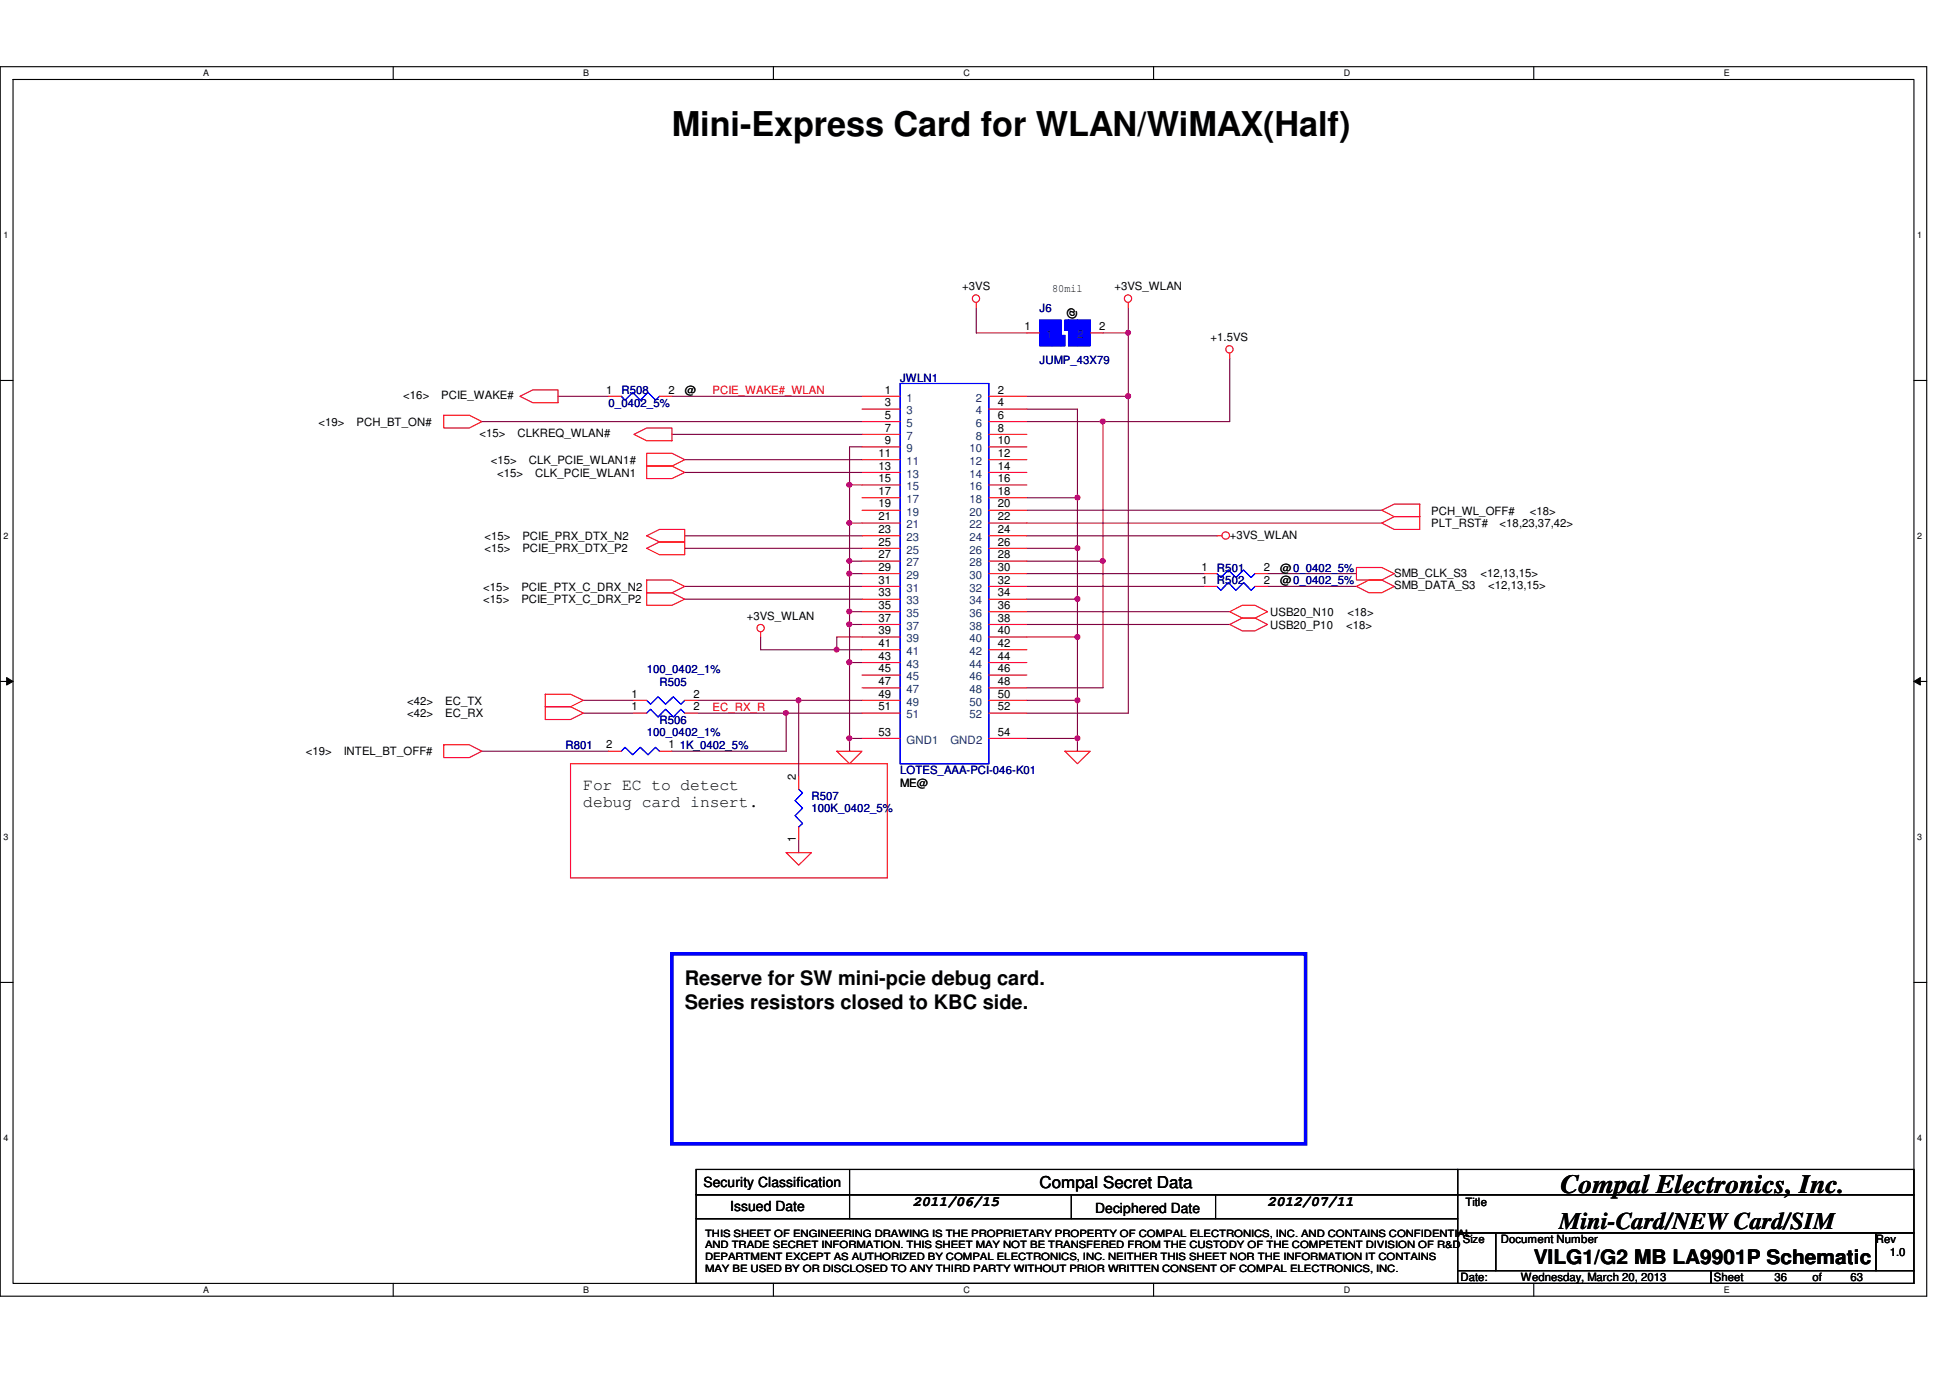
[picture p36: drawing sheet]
<svg xmlns="http://www.w3.org/2000/svg" width="297mm" height="210mm" viewBox="0 0 297 210" stroke-linecap="round" stroke-linejoin="round" font-family="sans-serif">
<defs><g id="words">
<text font-size="5.2" x="102.4" y="20.8">Mini-Express Card for WLAN/WiMAX(Half)</text>
<text font-size="4" x="237.7" y="181.7">Compal Electronics, Inc.</text>
<text font-size="3.6" x="237.5" y="187.2">Mini-Card/NEW Card/SIM</text>
<g font-size="3">
<text x="104.3" y="150.1">Reserve for SW mini-pcie debug card.</text>
<text x="104.3" y="153.7">Series resistors closed to KBC side.</text>
<text x="233.6" y="192.5">VILG1/G2 MB LA9901P Schematic</text>
</g>
<g font-size="2.5">
<text x="88.9" y="120.3">For EC to detect</text>
<text x="88.9" y="122.9">debug card insert.</text>
<text x="158.4" y="180.9">Compal Secret Data</text>
</g>
<g font-size="2.1">
<text x="107.2" y="180.8">Security Classification</text>
<text x="111.2" y="184.5">Issued Date</text>
<text x="139.1" y="183.8">2011/06/15</text>
<text x="166.8" y="184.7">Deciphered Date</text>
<text x="193.1" y="183.8">2012/07/11</text>
</g>
<g font-size="1.7">
<text x="146.6" y="44.2">+3VS</text>
<text x="160.3" y="44.4">80mil</text>
<text x="169.8" y="44.2">+3VS_WLAN</text>
<text x="156" y="50.3">1</text>
<text x="163.8" y="48.6" transform="rotate(-90 163.8 48.6)">@</text>
<text x="167.4" y="50.3">2</text>
<text x="184.4" y="51.9">+1.5VS</text>
<text x="92.3" y="59.9">1</text>
<text x="101.8" y="59.9">2</text>
<text x="134.8" y="59.9">1</text>
<text x="152" y="59.9">2</text>
<text x="48.5" y="64.9">&lt;19&gt;</text>
<text x="54.3" y="64.9">PCH_BT_ON#</text>
<text x="61.4" y="60.8">&lt;16&gt;</text>
<text x="67.2" y="60.8">PCIE_WAKE#</text>
<text x="104.3" y="60">@</text>
<text x="134.8" y="61.9">3</text>
<text x="134.8" y="63.8">5</text>
<text x="134.8" y="65.7">7</text>
<text x="152" y="61.9">4</text>
<text x="152" y="63.8">6</text>
<text x="152" y="65.7">8</text>
<text x="73" y="66.6">&lt;15&gt;</text>
<text x="74.8" y="70.7">&lt;15&gt;</text>
<text x="78.8" y="66.6">CLKREQ_WLAN#</text>
<text x="80.6" y="70.7">CLK_PCIE_WLAN1#</text>
<text x="133.8" y="69.6">11</text>
<text x="133.8" y="71.5">13</text>
<text x="134.8" y="67.6">9</text>
<text x="152" y="67.6">10</text>
<text x="152" y="69.6">12</text>
<text x="152" y="71.5">14</text>
<text x="75.7" y="72.6">&lt;15&gt;</text>
<text x="81.5" y="72.6">CLK_PCIE_WLAN1</text>
<text x="133.8" y="73.4">15</text>
<text x="133.8" y="75.4">17</text>
<text x="133.8" y="77.3">19</text>
<text x="152" y="73.4">16</text>
<text x="152" y="75.4">18</text>
<text x="152" y="77.3">20</text>
<text x="73.8" y="82.3">&lt;15&gt;</text>
<text x="79.6" y="82.3">PCIE_PRX_DTX_N2</text>
<text x="133.8" y="79.2">21</text>
<text x="133.8" y="81.2">23</text>
<text x="133.8" y="83.1">25</text>
<text x="152" y="79.2">22</text>
<text x="152" y="81.2">24</text>
<text x="152" y="83.1">26</text>
<text x="187.3" y="82">+3VS_WLAN</text>
<text x="218" y="80.3">PLT_RST#</text>
<text x="218" y="78.4">PCH_WL_OFF#</text>
<text x="228.4" y="80.3">&lt;18,23,37,42&gt;</text>
<text x="233" y="78.4">&lt;18&gt;</text>
<text x="73.6" y="90">&lt;15&gt;</text>
<text x="73.8" y="84.2">&lt;15&gt;</text>
<text x="79.4" y="90">PCIE_PTX_C_DRX_N2</text>
<text x="79.6" y="84.2">PCIE_PRX_DTX_P2</text>
<text x="133.8" y="85">27</text>
<text x="133.8" y="87">29</text>
<text x="133.8" y="88.9">31</text>
<text x="152" y="85">28</text>
<text x="152" y="87">30</text>
<text x="152" y="88.9">32</text>
<text x="183" y="87">1</text>
<text x="183" y="88.9">1</text>
<text x="192.5" y="87">2</text>
<text x="192.5" y="88.9">2</text>
<text x="195" y="87.1">@0_0402_5%</text>
<text x="195" y="89">@0_0402_5%</text>
<text x="212.4" y="87.8">SMB_CLK_S3</text>
<text x="212.4" y="89.8">SMB_DATA_S3</text>
<text x="225.5" y="87.8">&lt;12,13,15&gt;</text>
<text x="226.7" y="89.8">&lt;12,13,15&gt;</text>
<text x="73.6" y="91.9">&lt;15&gt;</text>
<text x="79.4" y="91.9">PCIE_PTX_C_DRX_P2</text>
<text x="113.7" y="94.4">+3VS_WLAN</text>
<text x="133.8" y="90.8">33</text>
<text x="133.8" y="92.8">35</text>
<text x="133.8" y="94.7">37</text>
<text x="152" y="90.8">34</text>
<text x="152" y="92.8">36</text>
<text x="152" y="94.7">38</text>
<text x="193.5" y="93.8">USB20_N10</text>
<text x="193.5" y="95.8">USB20_P10</text>
<text x="205.1" y="95.8">&lt;18&gt;</text>
<text x="205.3" y="93.8">&lt;18&gt;</text>
<text x="133.8" y="96.6">39</text>
<text x="133.8" y="98.6">41</text>
<text x="133.8" y="100.5">43</text>
<text x="152" y="96.6">40</text>
<text x="152" y="98.6">42</text>
<text x="152" y="100.5">44</text>
<text x="62" y="107.4">&lt;42&gt;</text>
<text x="67.8" y="107.4">EC_TX</text>
<text x="96.2" y="106.3">1</text>
<text x="105.7" y="106.3">2</text>
<text x="133.8" y="102.4">45</text>
<text x="133.8" y="104.4">47</text>
<text x="133.8" y="106.3">49</text>
<text x="152" y="102.4">46</text>
<text x="152" y="104.4">48</text>
<text x="152" y="106.3">50</text>
<text x="62" y="109.3">&lt;42&gt;</text>
<text x="67.8" y="109.3">EC_RX</text>
<text x="96.2" y="108.2">1</text>
<text x="105.7" y="108.2">2</text>
<text x="133.8" y="108.2">51</text>
<text x="133.8" y="112.1">53</text>
<text x="152" y="108.2">52</text>
<text x="152" y="112.1">54</text>
<text x="46.6" y="115.1">&lt;19&gt;</text>
<text x="52.4" y="115.1">INTEL_BT_OFF#</text>
<text x="92.3" y="114">2</text>
<text x="101.8" y="114">1</text>
<text x="121.2" y="118.9" transform="rotate(-90 121.2 118.9)">2</text>
<text x="137.1" y="119.9">ME@</text>
<text x="121.2" y="128.3" transform="rotate(-90 121.2 128.3)">1</text>
<text x="223.2" y="183.8">Title</text>
<text x="222.8" y="189.4">Size</text>
<text x="228.6" y="189.4">Document Number</text>
<text x="285.7" y="189.4">Rev</text>
<text x="287.9" y="191.3">1.0</text>
<text x="222.5" y="195.2">Date:</text>
<text x="231.7" y="195.2">Wednesday, March 20, 2013</text>
<text x="261.1" y="195.2">Sheet</text>
<text x="270.3" y="195.2">36</text>
<text x="276.1" y="195.2">of</text>
<text x="281.9" y="195.2">63</text>
</g>
<g font-size="1.7" fill="#000080">
<text x="158.4" y="47.5">J6</text>
<text x="137.1" y="58.1">JWLN1</text>
<text x="158.4" y="55.4">JUMP_43X79</text>
<text x="92.7" y="62">0_0402_5%</text>
<text x="94.7" y="60">R508</text>
<text x="185.4" y="87.1">R501</text>
<text x="185.4" y="89">R502</text>
<text x="98.5" y="102.5">100_0402_1%</text>
<text x="100.5" y="104.4">R505</text>
<text x="98.5" y="112.2">100_0402_1%</text>
<text x="100.5" y="110.2">R506</text>
<text x="86.1" y="114.1">R801</text>
<text x="103.5" y="114.1">1K_0402_5%</text>
<text x="137.1" y="117.9">LOTES_AAA-PCI-046-K01</text>
<text x="123.6" y="121.8">R507</text>
<text x="123.6" y="123.7">100K_0402_5%</text>
</g>
<g font-size="1.7" fill="#004080">
<text x="159.3" y="51.5">1</text>
<text x="164.1" y="51.5">2</text>
<text x="138.1" y="61.2">1</text>
<text x="138.1" y="63.1">3</text>
<text x="138.1" y="65">5</text>
<text x="148.7" y="61.2">2</text>
<text x="148.7" y="63.1">4</text>
<text x="148.7" y="65">6</text>
<text x="138.1" y="67">7</text>
<text x="138.1" y="68.9">9</text>
<text x="138.1" y="70.8">11</text>
<text x="147.7" y="68.9">10</text>
<text x="147.7" y="70.8">12</text>
<text x="148.7" y="67">8</text>
<text x="138.1" y="72.8">13</text>
<text x="138.1" y="74.7">15</text>
<text x="138.1" y="76.6">17</text>
<text x="147.7" y="72.8">14</text>
<text x="147.7" y="74.7">16</text>
<text x="147.7" y="76.6">18</text>
<text x="138.1" y="78.5">19</text>
<text x="138.1" y="80.5">21</text>
<text x="138.1" y="82.4">23</text>
<text x="147.7" y="78.5">20</text>
<text x="147.7" y="80.5">22</text>
<text x="147.7" y="82.4">24</text>
<text x="138.1" y="84.3">25</text>
<text x="138.1" y="86.3">27</text>
<text x="138.1" y="88.2">29</text>
<text x="147.7" y="84.3">26</text>
<text x="147.7" y="86.3">28</text>
<text x="147.7" y="88.2">30</text>
<text x="138.1" y="90.1">31</text>
<text x="138.1" y="92.1">33</text>
<text x="138.1" y="94">35</text>
<text x="138.1" y="95.9">37</text>
<text x="147.7" y="90.1">32</text>
<text x="147.7" y="92.1">34</text>
<text x="147.7" y="94">36</text>
<text x="147.7" y="95.9">38</text>
<text x="138.1" y="97.8">39</text>
<text x="138.1" y="99.8">41</text>
<text x="138.1" y="101.7">43</text>
<text x="147.7" y="97.8">40</text>
<text x="147.7" y="99.8">42</text>
<text x="147.7" y="101.7">44</text>
<text x="138.1" y="103.6">45</text>
<text x="138.1" y="105.6">47</text>
<text x="138.1" y="107.5">49</text>
<text x="147.7" y="103.6">46</text>
<text x="147.7" y="105.6">48</text>
<text x="147.7" y="107.5">50</text>
<text x="138.1" y="109.4">51</text>
<text x="138.1" y="113.3">GND1</text>
<text x="144.8" y="113.3">GND2</text>
<text x="147.7" y="109.4">52</text>
</g>
<g font-size="1.7" fill="#f00">
<text x="108.5" y="60">PCIE_WAKE#_WLAN</text>
<text x="108.5" y="108.2">EC_RX_R</text>
</g>
<g font-size="1.5">
<text x="107.4" y="188.4">THIS SHEET OF ENGINEERING DRAWING IS THE PROPRIETARY PROPERTY OF COMPAL ELECTRONICS, INC. AND CONTAINS CONFIDENTIAL</text>
<text x="107.4" y="190.2">AND TRADE SECRET INFORMATION. THIS SHEET MAY NOT BE TRANSFERED FROM THE CUSTODY OF THE COMPETENT DIVISION OF R&amp;D</text>
<text x="107.4" y="191.9">DEPARTMENT EXCEPT AS AUTHORIZED BY COMPAL ELECTRONICS, INC. NEITHER THIS SHEET NOR THE INFORMATION IT CONTAINS</text>
<text x="107.4" y="193.7">MAY BE USED BY OR DISCLOSED TO ANY THIRD PARTY WITHOUT PRIOR WRITTEN CONSENT OF COMPAL ELECTRONICS, INC.</text>
</g>
<g font-size="1.4">
<text x="30.9" y="11.6">A</text>
<text x="88.9" y="11.6">B</text>
<text x="146.8" y="11.6">C</text>
<text x="204.7" y="11.6">D</text>
<text x="262.6" y="11.6">E</text>
<text x=".5" y="36.2">1</text>
<text x="292.1" y="36.2">1</text>
<text x=".5" y="82.1">2</text>
<text x="292.1" y="82.1">2</text>
<text x=".5" y="127.9">3</text>
<text x="292.1" y="127.9">3</text>
<text x=".5" y="173.8">4</text>
<text x="292.1" y="173.8">4</text>
<text x="30.9" y="196.9">A</text>
<text x="88.9" y="196.9">B</text>
<text x="146.8" y="196.9">C</text>
<text x="204.7" y="196.9">D</text>
<text x="262.6" y="196.9">E</text>
</g>
</g></defs>
<path d="M0 10.2h293.5v187.2h-293.5zM2 12.1h289.5v183.4h-289.5z" fill="none" stroke="#000" stroke-width=".17"/>
<g fill="#fff">
<path d="M30.9 10.4h.9v1.5h-.9z"/>
<path d="M30.9 195.7h.9v1.5h-.9z"/>
</g>
<path d="M59.9 10.2v1.9M59.9 195.5v1.9" fill="none" stroke="#000" stroke-width=".17"/>
<g fill="#fff">
<path d="M88.9 10.4h.8v1.5h-.8z"/>
<path d="M88.9 195.7h.8v1.5h-.8z"/>
</g>
<path d="M117.8 10.2v1.9M117.8 195.5v1.9" fill="none" stroke="#000" stroke-width=".17"/>
<g fill="#fff">
<path d="M146.8 10.4h.9v1.5h-.9z"/>
<path d="M146.8 195.7h.9v1.5h-.9z"/>
</g>
<path d="M175.7 10.2v1.9M175.7 195.5v1.9" fill="none" stroke="#000" stroke-width=".17"/>
<g fill="#fff">
<path d="M204.7 10.4h1v1.5h-1z"/>
<path d="M204.7 195.7h1v1.5h-1z"/>
</g>
<path d="M233.6 10.2v1.9M233.6 195.5v1.9" fill="none" stroke="#000" stroke-width=".17"/>
<g fill="#fff">
<path d="M262.6 10.4h.9v1.5h-.9z"/>
<path d="M262.6 195.7h.9v1.5h-.9z"/>
<path d="M.5 35h.8v1.5h-.8z"/>
<path d="M292.1 35h.7v1.5h-.7z"/>
<path d="M.5 80.9h.8v1.5h-.8z"/>
<path d="M292.1 80.9h.7v1.5h-.7z"/>
</g>
<path d="M0 58h2M291.5 58h2" fill="none" stroke="#000" stroke-width=".17"/>
<g fill="#fff">
<path d="M.5 126.7h.8v1.5h-.8z"/>
<path d="M292.1 126.7h.7v1.5h-.7z"/>
</g>
<path d="M0 103.8h2M291.5 103.8h2" fill="none" stroke="#000" stroke-width=".17"/>
<path d="M1 103.2l1 .6-1 .6zM291.5 103.8l1-.6v1.2z" fill="#000"/>
<path d="M1 103.2l1 .6-1 .6zM291.5 103.8l1-.6v1.2z" fill="none" stroke="#000" stroke-width=".15"/>
<g fill="#fff">
<path d="M.5 172.6h.8v1.5h-.8z"/>
<path d="M292.1 172.6h.7v1.5h-.7z"/>
</g>
<path d="M0 149.6h2M291.5 149.6h2" fill="none" stroke="#000" stroke-width=".17"/>
<path d="M102.4 145.3h96.5v28.9h-96.5z" fill="none" stroke="#00f" stroke-width=".55"/>
<path d="M86.9 116.3h48.3v17.4h-48.3z" fill="none" stroke="#f00" stroke-width=".17"/>
<path d="M171.9 46.9v3.8M104.3 81.6h27M104.3 83.5h27M121.7 106.7h9.6" fill="none" stroke="#800040" stroke-width=".17"/>
<circle cx="121.6" cy="106.7" r=".38" fill="#f0f"/>
<circle cx="121.6" cy="106.7" r=".38" fill="none" stroke="#f0f" stroke-width=".17"/>
<path d="M88.9 106.7h7.7M119.8 108.6h11.5" fill="none" stroke="#800040" stroke-width=".17"/>
<circle cx="119.7" cy="108.6" r=".37" fill="#f0f"/>
<circle cx="119.7" cy="108.6" r=".37" fill="none" stroke="#f0f" stroke-width=".17"/>
<path d="M129.4 95.1v5.8h1.9" fill="none" stroke="#800040" stroke-width=".17"/>
<circle cx="129.4" cy="95.1" r=".37" fill="#f0f"/>
<circle cx="129.4" cy="95.1" r=".37" fill="none" stroke="#f0f" stroke-width=".17"/>
<path d="M102.4 66.2h28.9M104.3 72h27M104.3 70h27M129.4 112.5v1.9" fill="none" stroke="#800040" stroke-width=".17"/>
<circle cx="129.4" cy="112.5" r=".37" fill="#f0f"/>
<circle cx="129.4" cy="112.5" r=".37" fill="none" stroke="#f0f" stroke-width=".17"/>
<path d="M129.4 73.9v5.8M131.3 68.1h-1.9v5.8h1.9" fill="none" stroke="#800040" stroke-width=".17"/>
<circle cx="129.4" cy="73.8" r=".37" fill="#f0f"/>
<circle cx="129.4" cy="73.8" r=".37" fill="none" stroke="#f0f" stroke-width=".17"/>
<path d="M129.4 79.7h1.9M129.4 100.9v11.6" fill="none" stroke="#800040" stroke-width=".17"/>
<circle cx="129.4" cy="100.9" r=".38" fill="#f0f"/>
<circle cx="129.4" cy="100.9" r=".38" fill="none" stroke="#f0f" stroke-width=".17"/>
<path d="M129.4 87.4v5.8" fill="none" stroke="#800040" stroke-width=".17"/>
<circle cx="129.4" cy="93.1" r=".37" fill="#f0f"/>
<circle cx="129.4" cy="93.1" r=".37" fill="none" stroke="#f0f" stroke-width=".17"/>
<circle cx="129.4" cy="87.4" r=".38" fill="#f0f"/>
<circle cx="129.4" cy="87.4" r=".38" fill="none" stroke="#f0f" stroke-width=".17"/>
<path d="M129.4 79.7v5.8" fill="none" stroke="#800040" stroke-width=".17"/>
<circle cx="129.4" cy="79.6" r=".37" fill="#f0f"/>
<circle cx="129.4" cy="79.6" r=".37" fill="none" stroke="#f0f" stroke-width=".17"/>
<path d="M129.4 85.5v1.9" fill="none" stroke="#800040" stroke-width=".17"/>
<circle cx="129.4" cy="85.4" r=".37" fill="#f0f"/>
<circle cx="129.4" cy="85.4" r=".37" fill="none" stroke="#f0f" stroke-width=".17"/>
<path d="M171.9 50.7v9.7h-15.5M168 64.2h19.3M127.5 97v2h3.8M129.4 85.5h1.9M129.4 87.4h1.9M129.4 112.5h1.9" fill="none" stroke="#800040" stroke-width=".17"/>
<circle cx="171.8" cy="60.3" r=".37" fill="#f0f"/>
<circle cx="171.8" cy="60.3" r=".37" fill="none" stroke="#f0f" stroke-width=".17"/>
<circle cx="171.8" cy="50.7" r=".37" fill="#f0f"/>
<circle cx="171.8" cy="50.7" r=".37" fill="none" stroke="#f0f" stroke-width=".17"/>
<path d="M187.3 54.6v9.6M171.9 60.4v48.2" fill="none" stroke="#800040" stroke-width=".17"/>
<circle cx="171.8" cy="60.3" r=".37" fill="#f0f"/>
<circle cx="171.8" cy="60.3" r=".37" fill="none" stroke="#f0f" stroke-width=".17"/>
<path d="M156.4 77.7h54.1M156.4 79.7h54.1M164.1 62.3v13.5M156.4 83.5h7.7M156.4 93.2h30.9M156.4 95.1h30.9M156.4 87.4h27M164.1 112.5v1.9" fill="none" stroke="#800040" stroke-width=".17"/>
<circle cx="164.1" cy="83.5" r=".37" fill="#f0f"/>
<circle cx="164.1" cy="83.5" r=".37" fill="none" stroke="#f0f" stroke-width=".17"/>
<path d="M156.4 75.8h7.7M168 64.2v21.3h-11.6" fill="none" stroke="#800040" stroke-width=".17"/>
<circle cx="168" cy="85.4" r=".37" fill="#f0f"/>
<circle cx="168" cy="85.4" r=".37" fill="none" stroke="#f0f" stroke-width=".17"/>
<path d="M156.4 64.2h11.6" fill="none" stroke="#800040" stroke-width=".17"/>
<circle cx="168" cy="64.2" r=".37" fill="#f0f"/>
<circle cx="168" cy="64.2" r=".37" fill="none" stroke="#f0f" stroke-width=".17"/>
<path d="M156.4 91.3h7.7M168 85.5v19.3h-11.6M156.4 106.7h7.7" fill="none" stroke="#800040" stroke-width=".17"/>
<circle cx="164.1" cy="106.7" r=".38" fill="#f0f"/>
<circle cx="164.1" cy="106.7" r=".38" fill="none" stroke="#f0f" stroke-width=".17"/>
<path d="M156.4 62.3h7.7M115.9 99h11.6M156.4 97h7.7M164.1 83.5v7.8M156.4 108.6h15.5" fill="none" stroke="#800040" stroke-width=".17"/>
<circle cx="127.4" cy="98.9" r=".37" fill="#f0f"/>
<circle cx="127.4" cy="98.9" r=".37" fill="none" stroke="#f0f" stroke-width=".17"/>
<path d="M115.9 97v2M127.5 97h3.8M129.4 93.2h1.9M156.4 89.3h27M164.1 91.3v5.7M193.1 89.3h13.5M193.1 87.4h13.5" fill="none" stroke="#800040" stroke-width=".17"/>
<circle cx="164.1" cy="97" r=".38" fill="#f0f"/>
<circle cx="164.1" cy="97" r=".38" fill="none" stroke="#f0f" stroke-width=".17"/>
<circle cx="164.1" cy="91.2" r=".38" fill="#f0f"/>
<circle cx="164.1" cy="91.2" r=".38" fill="none" stroke="#f0f" stroke-width=".17"/>
<path d="M156.4 112.5h7.7" fill="none" stroke="#800040" stroke-width=".17"/>
<circle cx="164.1" cy="112.5" r=".37" fill="#f0f"/>
<circle cx="164.1" cy="112.5" r=".37" fill="none" stroke="#f0f" stroke-width=".17"/>
<path d="M164.1 75.8v7.7" fill="none" stroke="#800040" stroke-width=".17"/>
<circle cx="164.1" cy="75.8" r=".37" fill="#f0f"/>
<circle cx="164.1" cy="75.8" r=".37" fill="none" stroke="#f0f" stroke-width=".17"/>
<g fill="none" stroke="#800040" stroke-width=".17">
<path d="M148.7 46.9v3.8h7.7M168 50.7h3.9M73.4 64.2h57.9M85 60.4h7.7M102.4 60.4h28.9M104.3 89.3h27M104.3 91.3h27M129.4 93.2v1.9h1.9M156.4 81.6h29M164.1 97v15.5M73.4 114.4h19.3M88.9 108.6h7.7"/>
<path d="M106.2 106.7h15.5v11.6M106.2 108.6h13.6v5.8h-17.4M121.7 127.9v2"/>
</g>
<g fill="none" stroke="#f00" stroke-width=".17">
<path d="M148.7 46.1v.8M171.9 46.1v.8M187.3 53.8v.8M67.6 63.2h3.9l1.9 1-1.9 1h-3.9zM79.2 60.4l1.9-1h3.9v1.9h-3.9zM96.6 66.2l1.9-1h3.9v1.9h-3.9zM98.5 69h3.9l1.9 1-1.9 1h-3.9zM98.5 71h3.9l1.9 1-1.9 .9h-3.9zM131.3 60.4h5.8M131.3 62.3h5.8M131.3 64.2h5.8M131.3 66.2h5.8"/>
<path d="M131.3 68.1h5.8M131.3 70h5.8M131.3 72h5.8M131.3 73.9h5.8M131.3 75.8h5.8M131.3 77.7h5.8M131.3 79.7h5.8M150.6 60.4h5.8M150.6 62.3h5.8M150.6 64.2h5.8M150.6 66.2h5.8M150.6 68.1h5.8"/>
<path d="M150.6 70h5.8M150.6 72h5.8M150.6 73.9h5.8M150.6 75.8h5.8M150.6 77.7h5.8M150.6 79.7h5.8M210.5 79.7l1.9-1h3.9v1.9h-3.9zM210.5 77.7l1.9-.9h3.9v1.9h-3.9zM98.5 88.3h3.9l1.9 1-1.9 1h-3.9zM98.5 90.3h3.9l1.9 1-1.9 .9h-3.9zM98.5 81.6l2-1h3.8v2h-3.8zM98.5 83.5l2-1h3.8v2h-3.8z"/>
<path d="M115.9 96.3v.7M131.3 81.6h5.8M131.3 83.5h5.8M131.3 85.5h5.8M131.3 87.4h5.8M131.3 89.3h5.8M131.3 91.3h5.8M131.3 93.2h5.8M131.3 95.1h5.8M131.3 97h5.8M131.3 99h5.8M150.6 81.6h5.8"/>
<path d="M150.6 83.5h5.8M150.6 85.5h5.8M150.6 87.4h5.8M150.6 89.3h5.8M150.6 91.3h5.8M150.6 93.2h5.8M150.6 95.1h5.8M150.6 97h5.8M150.6 99h5.8M183.4 87.4h2M185.4 81.6h.7M187.3 93.2l1.9-1h2l1.9 1-1.9 .9h-2z"/>
<path d="M187.3 95.1l1.9-1h2l1.9 1-1.9 1h-2zM191.2 87.4h1.9M206.6 86.4h3.9l1.9 1-1.9 .9h-3.9zM206.6 89.3l1.9-1h2l1.9 1-1.9 1h-2zM67.6 113.5h3.9l1.9 .9-1.9 1h-3.9zM83.1 105.7h3.8l2 1-2 1h-3.8zM83.1 107.7h3.8l2 .9-2 1h-3.8zM92.7 114.4h2M100.5 114.4h1.9M127.5 114.4h3.8l-1.9 1.9zM131.3 100.9h5.8M131.3 102.8h5.8"/>
<path d="M131.3 104.8h5.8M131.3 106.7h5.8M131.3 108.6h5.8M131.3 112.5h5.8M150.6 100.9h5.8M150.6 102.8h5.8M150.6 104.8h5.8M150.6 106.7h5.8M150.6 108.6h5.8M150.6 112.5h5.8M162.2 114.4h3.9l-2 1.9zM119.8 129.9h3.8l-1.9 1.9z"/>
<circle cx="148.7" cy="45.5" r=".56"/>
<circle cx="171.8" cy="45.5" r=".56"/>
<circle cx="187.3" cy="53.2" r=".56"/>
<circle cx="115.9" cy="95.7" r=".56"/>
<circle cx="186.7" cy="81.6" r=".56"/>
</g>
<g fill="none" stroke="#000" stroke-width=".17">
<path d="M106 178.1h116v3.9h-116zM129.4 178.1v7.5M222 178.1h69.5v3.9h-69.5zM106 182h116v3.6h-116zM106 185.6h116v9.9h-116zM163.2 182v3.6M185.2 182v3.6M222 182h69.5v5.8h-69.5zM222 187.8h5.8v5.7h-5.8zM222 193.5h38.6v2h-38.6zM227.8 187.8h57.9v5.7h-57.9zM260.6 193.5h30.9v2h-30.9z"/>
<path d="M285.7 187.8h5.8v5.7h-5.8z"/>
</g>
<path d="M137.1 58.4h13.5v57.9h-13.5zM185.4 87.4l.6 .6 1.1-1.2 1.2 1.2 1.1-1.2 1.2 1.2 .6-.6M94.7 114.4l.5-.6 1.2 1.2 1.1-1.2 1.2 1.2 1.2-1.2 .6 .6" fill="none" stroke="#00f" stroke-width=".17"/>
<path d="M158.4 48.8h1.9v3.9h-1.9z" fill-rule="evenodd" fill="#00f"/>
<path d="M158.4 48.8h1.9v3.9h-1.9z" fill="none" stroke="#00f" stroke-width=".17"/>
<path d="M160.3 48.8h1.3v3.9h-1.3z" fill-rule="evenodd" fill="#00f"/>
<path d="M160.3 48.8h1.3v3.9h-1.3z" fill="none" stroke="#00f" stroke-width=".17"/>
<path d="M161.6 51.1h.6v1.6h-.6z" fill-rule="evenodd" fill="#00f"/>
<path d="M161.6 51.1h.6v1.6h-.6z" fill="none" stroke="#00f" stroke-width=".17"/>
<path d="M162.2 48.8h.6v1.5h-.6z" fill-rule="evenodd" fill="#00f"/>
<path d="M162.2 48.8h.6v1.5h-.6z" fill="none" stroke="#00f" stroke-width=".17"/>
<path d="M162.8 48.8h1.3v3.9h-1.3z" fill-rule="evenodd" fill="#00f"/>
<path d="M162.8 48.8h1.3v3.9h-1.3z" fill="none" stroke="#00f" stroke-width=".17"/>
<path d="M164.1 48.8h2v3.9h-2z" fill-rule="evenodd" fill="#00f"/>
<path d="M164.1 48.8h2v3.9h-2z" fill="none" stroke="#00f" stroke-width=".17"/>
<path d="M158.4 48.8h1.9v3.9h-1.9z" fill-rule="evenodd" fill="#00f"/>
<path d="M158.4 48.8h1.9v3.9h-1.9z" fill="none" stroke="#00f" stroke-width=".17"/>
<path d="M160.3 48.8h1.3v3.9h-1.3z" fill-rule="evenodd" fill="#00f"/>
<path d="M160.3 48.8h1.3v3.9h-1.3z" fill="none" stroke="#00f" stroke-width=".17"/>
<path d="M161.6 51.1h.6v1.6h-.6z" fill-rule="evenodd" fill="#00f"/>
<path d="M161.6 51.1h.6v1.6h-.6z" fill="none" stroke="#00f" stroke-width=".17"/>
<path d="M162.2 48.8h.6v1.5h-.6z" fill-rule="evenodd" fill="#00f"/>
<path d="M162.2 48.8h.6v1.5h-.6z" fill="none" stroke="#00f" stroke-width=".17"/>
<path d="M162.8 48.8h1.3v3.9h-1.3z" fill-rule="evenodd" fill="#00f"/>
<path d="M162.8 48.8h1.3v3.9h-1.3z" fill="none" stroke="#00f" stroke-width=".17"/>
<path d="M164.1 48.8h2v3.9h-2z" fill-rule="evenodd" fill="#00f"/>
<path d="M164.1 48.8h2v3.9h-2zM94.7 60.4l.5 .6 1.2-1.2 1.1 1.2 1.2-1.2 1.2 1.2 .6-.6M185.4 89.3l.6 .6 1.1-1.2 1.2 1.2 1.1-1.2 1.2 1.2 .6-.6M98.5 108.6l.6-.6 1.1 1.2 1.2-1.2 1.2 1.2 1.1-1.2 .6 .6M98.5 106.7l.6 .6 1.1-1.2 1.2 1.2 1.2-1.2 1.1 1.2 .6-.6M121.7 120.2l.6 .6-1.2 1.2 1.2 1.1-1.2 1.1 1.2 1.2-.6 .6" fill="none" stroke="#00f" stroke-width=".17"/>
<path d="M156.4 50.7h2M166.1 50.7h1.9M92.7 60.4h2M100.5 60.4h1.9M183.4 89.3h2M191.2 89.3h1.9M96.6 108.6h1.9M96.6 106.7h1.9M104.3 108.6h1.9M104.3 106.7h1.9M121.7 118.3v1.9M121.7 126v1.9" fill="none" stroke="#f00" stroke-width=".17"/>
<circle cx="121.6" cy="106.7" r=".38" fill="#f0f"/>
<circle cx="121.6" cy="106.7" r=".38" fill="none" stroke="#f0f" stroke-width=".17"/>
<circle cx="119.7" cy="108.6" r=".37" fill="#f0f"/>
<circle cx="119.7" cy="108.6" r=".37" fill="none" stroke="#f0f" stroke-width=".17"/>
<circle cx="129.4" cy="95.1" r=".37" fill="#f0f"/>
<circle cx="129.4" cy="95.1" r=".37" fill="none" stroke="#f0f" stroke-width=".17"/>
<circle cx="129.4" cy="112.5" r=".37" fill="#f0f"/>
<circle cx="129.4" cy="112.5" r=".37" fill="none" stroke="#f0f" stroke-width=".17"/>
<circle cx="129.4" cy="73.8" r=".37" fill="#f0f"/>
<circle cx="129.4" cy="73.8" r=".37" fill="none" stroke="#f0f" stroke-width=".17"/>
<circle cx="129.4" cy="100.9" r=".38" fill="#f0f"/>
<circle cx="129.4" cy="100.9" r=".38" fill="none" stroke="#f0f" stroke-width=".17"/>
<circle cx="129.4" cy="93.1" r=".37" fill="#f0f"/>
<circle cx="129.4" cy="93.1" r=".37" fill="none" stroke="#f0f" stroke-width=".17"/>
<circle cx="129.4" cy="87.4" r=".38" fill="#f0f"/>
<circle cx="129.4" cy="87.4" r=".38" fill="none" stroke="#f0f" stroke-width=".17"/>
<circle cx="129.4" cy="79.6" r=".37" fill="#f0f"/>
<circle cx="129.4" cy="79.6" r=".37" fill="none" stroke="#f0f" stroke-width=".17"/>
<circle cx="129.4" cy="85.4" r=".37" fill="#f0f"/>
<circle cx="129.4" cy="85.4" r=".37" fill="none" stroke="#f0f" stroke-width=".17"/>
<circle cx="171.8" cy="60.3" r=".37" fill="#f0f"/>
<circle cx="171.8" cy="60.3" r=".37" fill="none" stroke="#f0f" stroke-width=".17"/>
<circle cx="171.8" cy="50.7" r=".37" fill="#f0f"/>
<circle cx="171.8" cy="50.7" r=".37" fill="none" stroke="#f0f" stroke-width=".17"/>
<circle cx="171.8" cy="60.3" r=".37" fill="#f0f"/>
<circle cx="171.8" cy="60.3" r=".37" fill="none" stroke="#f0f" stroke-width=".17"/>
<circle cx="164.1" cy="83.5" r=".37" fill="#f0f"/>
<circle cx="164.1" cy="83.5" r=".37" fill="none" stroke="#f0f" stroke-width=".17"/>
<circle cx="168" cy="85.4" r=".37" fill="#f0f"/>
<circle cx="168" cy="85.4" r=".37" fill="none" stroke="#f0f" stroke-width=".17"/>
<circle cx="168" cy="64.2" r=".37" fill="#f0f"/>
<circle cx="168" cy="64.2" r=".37" fill="none" stroke="#f0f" stroke-width=".17"/>
<circle cx="164.1" cy="106.7" r=".38" fill="#f0f"/>
<circle cx="164.1" cy="106.7" r=".38" fill="none" stroke="#f0f" stroke-width=".17"/>
<circle cx="127.4" cy="98.9" r=".37" fill="#f0f"/>
<circle cx="127.4" cy="98.9" r=".37" fill="none" stroke="#f0f" stroke-width=".17"/>
<circle cx="164.1" cy="97" r=".38" fill="#f0f"/>
<circle cx="164.1" cy="97" r=".38" fill="none" stroke="#f0f" stroke-width=".17"/>
<circle cx="164.1" cy="91.2" r=".38" fill="#f0f"/>
<circle cx="164.1" cy="91.2" r=".38" fill="none" stroke="#f0f" stroke-width=".17"/>
<circle cx="164.1" cy="112.5" r=".37" fill="#f0f"/>
<circle cx="164.1" cy="112.5" r=".37" fill="none" stroke="#f0f" stroke-width=".17"/>
<circle cx="164.1" cy="75.8" r=".37" fill="#f0f"/>
<circle cx="164.1" cy="75.8" r=".37" fill="none" stroke="#f0f" stroke-width=".17"/>
<use href="#words"/>
</svg>
